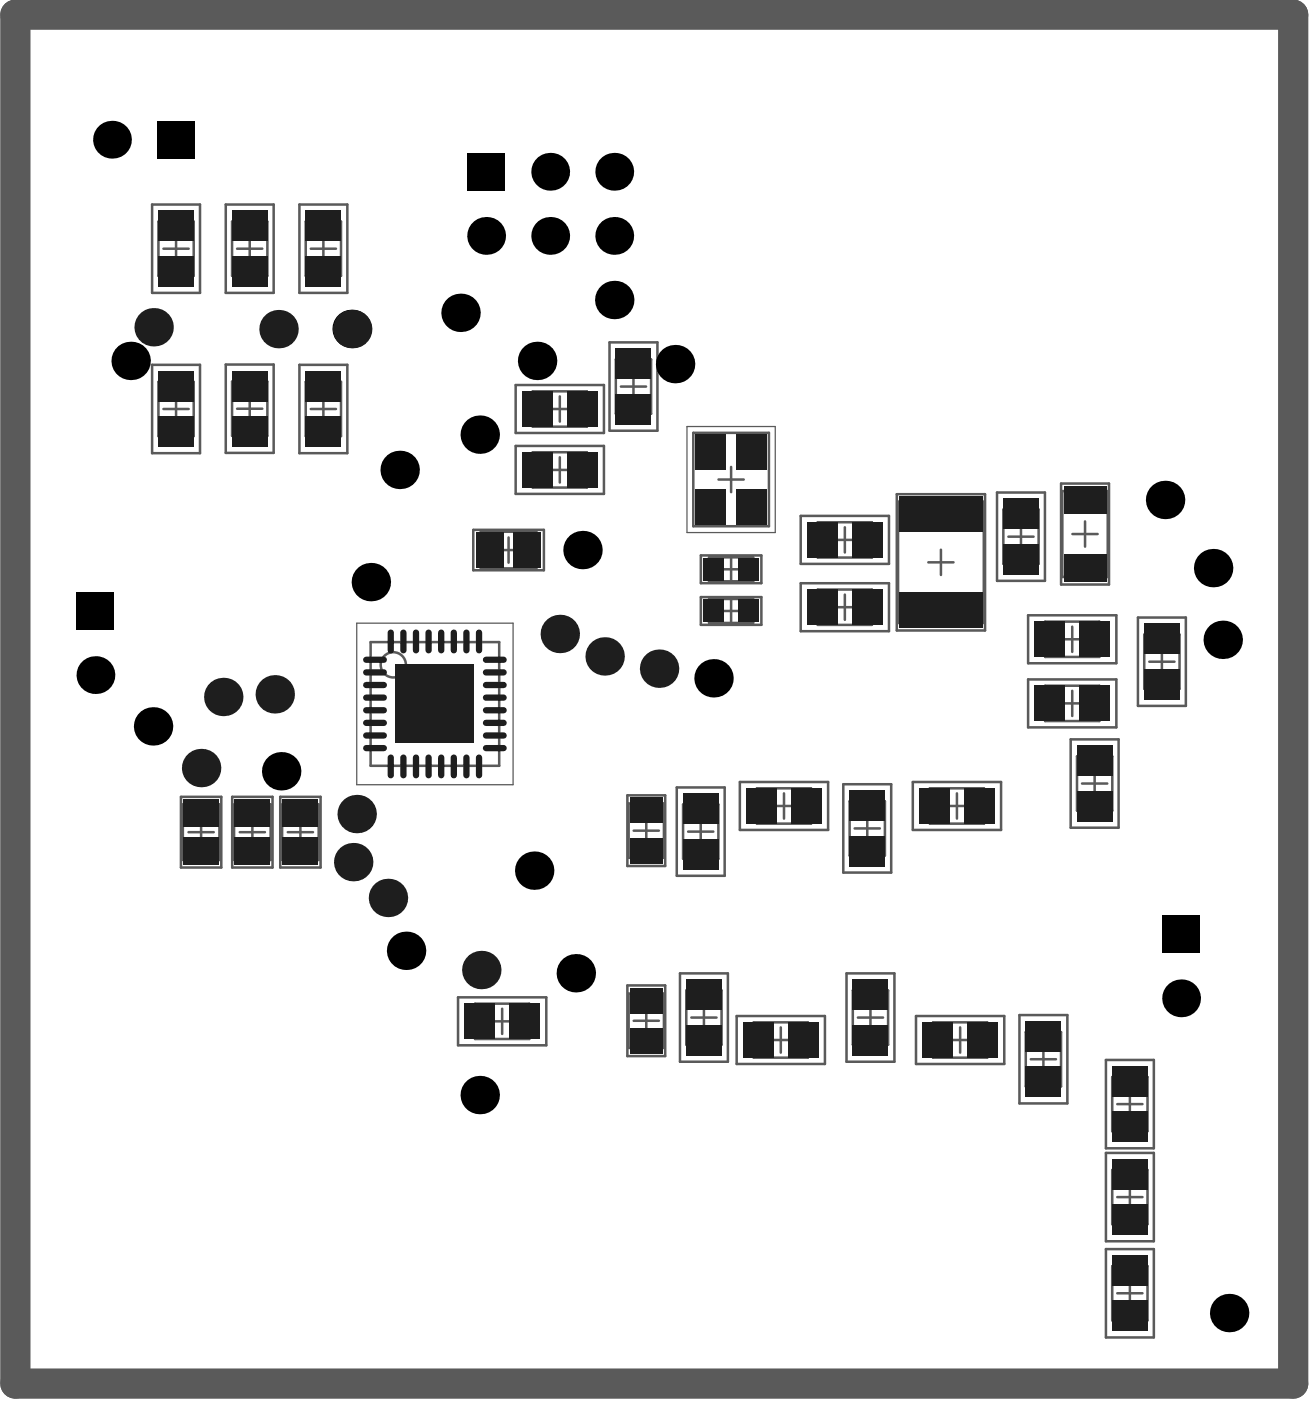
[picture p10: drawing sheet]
<svg xmlns="http://www.w3.org/2000/svg" width="173mm" height="185mm" viewBox="0 0 173 185" stroke-linecap="round" stroke-linejoin="round" font-family="sans-serif">
<g fill="none" stroke="#5a5a5a" stroke-width=".33">
<path d="M20.1 27h6.3v11.6h-6.3zM20.9 29.2h4.7v7.2h-4.7zM21.6 32.8h3.3M23.2 31.2v3.3M29.8 27h6.3v11.6h-6.3zM30.6 29.2h4.7v7.2h-4.7zM31.3 32.8h3.3M33 31.2v3.3M39.5 27h6.3v11.6h-6.3zM40.3 29.2h4.7v7.2h-4.7zM41 32.8h3.3M42.7 31.2v3.3"/>
<path d="M20.1 48.1h6.3v11.7h-6.3zM20.9 50.4h4.7v7.1h-4.7zM21.6 54h3.3M23.2 52.3v3.3M29.8 48.1h6.3v11.7h-6.3zM30.6 50.3h4.7v7.2h-4.7zM31.3 53.9h3.3M33 52.3v3.3M39.5 48.1h6.3v11.7h-6.3zM40.3 50.4h4.7v7.1h-4.7zM41 54h3.3M42.7 52.3v3.3"/>
<path d="M68 50.8h11.7v6.3h-11.7zM68 58.8h11.7v6.4h-11.7zM70.3 51.6h7.1v4.7h-7.1zM70.3 59.7h7.1v4.6h-7.1zM72.2 54h3.3M73.9 52.3v3.3M80.4 45.2h6.4v11.6h-6.4zM81.3 47.4h4.6v7.2h-4.6zM81.9 51h3.4M83.6 49.3v3.4M91.5 57.1h10v12.3h-10zM62.4 69.9h9.4v5.3h-9.4z"/>
<path d="M63.4 70.2h7.4v4.8h-7.4zM65.4 72.6h3.4M67.1 70.9v3.3M72.2 62h3.3M73.9 60.3v3.4M92.5 73.3h8v3.6h-8zM92.5 78.8h8v3.6h-8zM93.6 73.5h5.8v3.2h-5.8zM93.6 79h5.8v3.2h-5.8zM94.8 63.3h3.3M94.9 75.1h3.2M96.5 61.6v3.3"/>
<path d="M96.5 73.5v3.2M96.5 79v3.2M105.7 68.1h11.6v6.3h-11.6zM105.7 77h11.6v6.3h-11.6zM107.9 77.8h7.2v4.7h-7.2zM107.9 68.9h7.2v4.7h-7.2zM109.8 71.2h3.3M111.5 69.6v3.3M111.5 78.5v3.3M118.3 65.2h11.7v18h-11.7zM118.5 66.2h11.3v16h-11.3zM122.5 74.2h3.3"/>
<path d="M124.2 72.5v3.4M131.6 65h6.3v11.6h-6.3zM132.4 67.2h4.7v7.2h-4.7zM133.1 70.8h3.3M134.7 69.1v3.4M140 63.8h6.3v13.3h-6.3zM140.2 64.8h6v11.3h-6zM141.5 70.5h3.3M143.2 68.8v3.3M48.9 84.7h17v16.3h-17zM55.7 92.9h3.4M57.4 91.2v3.3"/>
<path d="M94.9 80.6h3.2M109.8 80.1h3.3M135.7 81.2h11.6v6.3h-11.6zM135.7 89.6h11.6v6.4h-11.6zM137.9 82h7.2v4.7h-7.2zM137.9 90.5h7.2v4.6h-7.2zM139.8 92.8h3.3M139.8 84.3h3.3M141.3 97.6h6.3v11.6h-6.3zM141.5 82.7v3.3M141.5 91.1v3.4M142.1 99.8h4.7v7.2h-4.7z"/>
<path d="M150.2 81.5h6.3v11.6h-6.3zM151 83.7h4.6v7.2h-4.6zM151.7 87.3h3.3M153.3 85.6v3.4M23.9 105.1h5.3v9.4h-5.3zM24.1 106.1h4.9v7.4h-4.9zM24.9 109.8h3.3M26.5 108.1v3.4M30.6 105.1h5.4v9.4h-5.4zM30.9 106.1h4.8v7.4h-4.8zM31.6 109.8h3.4M33.3 108.1v3.4"/>
<path d="M37 105.1h5.3v9.4h-5.3zM37.2 106.1h4.9v7.4h-4.9zM38 109.8h3.3M39.6 108.1v3.4M82.8 104.9h5v9.4h-5zM83 106h4.6v7.2h-4.6zM83.6 109.6h3.3M85.3 107.9v3.4M89.3 103.9h6.3v11.7h-6.3zM90.1 106.1h4.7v7.2h-4.7zM90.8 109.7h3.3M92.5 108.1v3.3"/>
<path d="M97.6 103.2h11.7v6.3h-11.7zM99.9 104h7.1v4.7h-7.1zM101.8 106.3h3.3M103.5 104.7v3.3M111.3 103.5h6.3v11.6h-6.3zM112.1 105.7h4.7v7.2h-4.7zM112.8 109.3h3.3M114.4 107.6v3.4M120.4 103.2h11.7v6.3h-11.7zM122.7 104h7.1v4.7h-7.1zM124.6 106.3h3.3M126.3 104.7v3.3"/>
<path d="M142.8 103.4h3.3M144.4 101.7v3.3M60.4 131.6h11.7v6.3h-11.7zM62.7 132.4h7.1v4.7h-7.1zM64.6 134.8h3.3M66.3 133.1v3.3M82.8 130h5v9.3h-5zM83 131.1h4.6v7.2h-4.6zM83.6 134.7h3.3M85.3 133v3.4M89.7 128.4h6.3v11.7h-6.3zM90.6 130.7h4.6v7.1h-4.6z"/>
<path d="M91.2 134.3h3.4M92.9 132.6v3.3M97.2 134.1h11.7v6.3h-11.7zM99.5 134.9h7.1v4.7h-7.1zM101.4 137.2h3.3M103 135.6v3.3M111.7 128.4h6.3v11.7h-6.3zM112.5 130.7h4.7v7.1h-4.7zM113.2 134.3h3.3M114.9 132.6v3.3M120.9 134.1h11.6v6.3h-11.6zM123.1 134.9h7.2v4.7h-7.2z"/>
<path d="M125 137.2h3.4M126.7 135.6v3.3M134.5 133.9h6.3v11.7h-6.3zM135.4 136.2h4.6v7.1h-4.6zM136 139.8h3.3M137.7 138.1v3.3M145.9 139.9h6.4v11.6h-6.4zM145.9 152.1h6.4v11.7h-6.4zM146.8 142.1h4.6v7.2h-4.6zM146.8 154.4h4.6v7.1h-4.6zM147.4 158h3.4M147.4 145.7h3.4"/>
<path d="M149.1 144v3.4M149.1 156.3v3.3M145.9 164.8h6.4v11.7h-6.4zM146.8 167.1h4.6v7.1h-4.6zM147.4 170.6h3.4M149.1 169v3.3"/>
<circle cx="51.9" cy="87.7" r="1.66"/>
</g>
<path d="M90.7 56.3h11.6v14h-11.6zM47.1 82.2h20.6v21.3h-20.6z" fill="none" stroke="#5a5a5a" stroke-width=".17"/>
<path d="M2 1.9h168.6v180.7h-168.6z" fill="none" stroke="#5a5a5a" stroke-width="4"/>
<g fill="#000">
<circle cx="14.8" cy="18.4" r="2.49"/>
<circle cx="64.2" cy="31.1" r="2.49"/>
<circle cx="72.6" cy="22.7" r="2.49"/>
<circle cx="72.6" cy="31.1" r="2.49"/>
<circle cx="81.1" cy="22.7" r="2.49"/>
<circle cx="81.1" cy="31.1" r="2.49"/>
<circle cx="81.1" cy="39.6" r="2.53"/>
<circle cx="17.2" cy="47.6" r="2.53"/>
<circle cx="46.4" cy="43.4" r="2.53"/>
<circle cx="60.8" cy="41.3" r="2.53"/>
<circle cx="63.3" cy="57.4" r="2.53"/>
<circle cx="70.9" cy="47.6" r="2.53"/>
<circle cx="89.1" cy="48" r="2.53"/>
<circle cx="48.9" cy="76.8" r="2.53"/>
<circle cx="52.7" cy="62" r="2.53"/>
<circle cx="76.9" cy="72.6" r="2.53"/>
<circle cx="153.7" cy="66" r="2.53"/>
<circle cx="160.1" cy="75" r="2.53"/>
<circle cx="12.6" cy="89.1" r="2.49"/>
<circle cx="20.2" cy="95.8" r="2.53"/>
<circle cx="94.2" cy="89.5" r="2.53"/>
<circle cx="161.3" cy="84.4" r="2.53"/>
<circle cx="37.1" cy="101.8" r="2.53"/>
<circle cx="70.5" cy="114.9" r="2.53"/>
<circle cx="53.6" cy="125.5" r="2.53"/>
<circle cx="76" cy="128.4" r="2.53"/>
<circle cx="155.9" cy="131.7" r="2.49"/>
<circle cx="63.3" cy="144.5" r="2.53"/>
<circle cx="162.2" cy="173.3" r="2.53"/>
</g>
<g fill="#000">
<path d="M20.7 15.9h5v5h-5z" fill-rule="evenodd"/>
<path d="M61.7 20.2h4.9v5h-4.9z" fill-rule="evenodd"/>
<path d="M10.1 78.1h5v5h-5z" fill-rule="evenodd"/>
<path d="M153.4 120.8h4.9v5h-4.9z" fill-rule="evenodd"/>
</g>
<g fill="#1e1e1e">
<path d="M30.6 54.9h4.7v4h-4.7z" fill-rule="evenodd"/>
<path d="M30.6 33.8h4.7v4h-4.7z" fill-rule="evenodd"/>
<path d="M30.6 27.8h4.7v4h-4.7z" fill-rule="evenodd"/>
</g>
<circle cx="46.5" cy="43.4" r="2.53" fill="#1e1e1e"/>
<path d="M51.6 83.5v2.3M53.2 83.5v2.3M54.9 83.5v2.3M58.2 83.5v2.3M59.9 83.5v2.3M61.5 83.5v2.3M64.1 98.7h2.4M64.1 97h2.4M64.1 95.4h2.4M64.1 92.1h2.4M64.1 90.4h2.4M64.1 88.7h2.4" fill="none" stroke="#1e1e1e" stroke-width=".83"/>
<g fill="#1e1e1e">
<path d="M90.6 135.3h4.6v4h-4.6z" fill-rule="evenodd"/>
<path d="M90.6 129.3h4.6v4h-4.6z" fill-rule="evenodd"/>
<path d="M98 134.9h4v4.7h-4z" fill-rule="evenodd"/>
<path d="M104 134.9h4v4.7h-4z" fill-rule="evenodd"/>
<path d="M30.6 48.9h4.7v4h-4.7z" fill-rule="evenodd"/>
<path d="M37.3 105.5h4.7v3.6h-4.7z" fill-rule="evenodd"/>
<path d="M37.3 110.5h4.7v3.6h-4.7z" fill-rule="evenodd"/>
</g>
<path d="M51.6 100v2.3M53.2 100v2.3M54.9 100v2.3M58.2 100v2.3M59.9 100v2.3M61.5 100v2.3M64.1 93.7h2.4M64.1 87.1h2.4" fill="none" stroke="#1e1e1e" stroke-width=".83"/>
<g fill="#1e1e1e">
<circle cx="79.8" cy="86.6" r="2.53"/>
<circle cx="87" cy="88.2" r="2.53"/>
<circle cx="20.3" cy="43.2" r="2.53"/>
</g>
<g fill="#1e1e1e">
<path d="M92.8 73.6h2.7v3h-2.7z" fill-rule="evenodd"/>
<path d="M92.8 79.1h2.7v3h-2.7z" fill-rule="evenodd"/>
<path d="M91.8 64.6h4v4.7h-4z" fill-rule="evenodd"/>
<path d="M91.8 57.3h4v4.6h-4z" fill-rule="evenodd"/>
<path d="M98.5 104h4v4.7h-4z" fill-rule="evenodd"/>
<path d="M97.5 73.6h2.6v3h-2.6z" fill-rule="evenodd"/>
<path d="M97.5 79.1h2.6v3h-2.6z" fill-rule="evenodd"/>
<path d="M97.1 64.6h4v4.7h-4z" fill-rule="evenodd"/>
<path d="M97.1 57.3h4v4.6h-4z" fill-rule="evenodd"/>
<path d="M104.5 104h3.9v4.7h-3.9z" fill-rule="evenodd"/>
<path d="M112.5 77.8h4v4.7h-4z" fill-rule="evenodd"/>
<path d="M112.5 68.9h4v4.7h-4z" fill-rule="evenodd"/>
<path d="M20.9 55h4.7v4h-4.7z" fill-rule="evenodd"/>
<path d="M20.9 33.8h4.7v4h-4.7z" fill-rule="evenodd"/>
<path d="M20.9 27.8h4.7v4h-4.7z" fill-rule="evenodd"/>
</g>
<path d="M48.3 95.4h2.4M48.3 97h2.4M48.3 98.7h2.4M48.3 88.7h2.4M48.3 90.4h2.4M48.3 92.1h2.4M56.6 83.5v2.3" fill="none" stroke="#1e1e1e" stroke-width=".83"/>
<g fill="#1e1e1e">
<path d="M40.3 55h4.7v4h-4.7z" fill-rule="evenodd"/>
<path d="M40.3 33.8h4.7v4h-4.7z" fill-rule="evenodd"/>
<path d="M40.3 27.8h4.7v4h-4.7z" fill-rule="evenodd"/>
</g>
<g fill="#1e1e1e">
<circle cx="36.8" cy="43.4" r="2.53"/>
<circle cx="73.9" cy="83.7" r="2.53"/>
</g>
<path d="M63.2 83.5v2.3" fill="none" stroke="#1e1e1e" stroke-width=".83"/>
<g fill="#1e1e1e">
<path d="M127.7 134.9h4v4.7h-4z" fill-rule="evenodd"/>
<path d="M121.7 134.9h4v4.7h-4z" fill-rule="evenodd"/>
<path d="M135.4 134.8h4.6v4h-4.6z" fill-rule="evenodd"/>
<path d="M151 88.3h4.6v4h-4.6z" fill-rule="evenodd"/>
<path d="M151 82.3h4.6v4h-4.6z" fill-rule="evenodd"/>
<path d="M24.2 105.5h4.7v3.6h-4.7z" fill-rule="evenodd"/>
<path d="M24.2 110.5h4.7v3.6h-4.7z" fill-rule="evenodd"/>
<path d="M20.9 49h4.7v4h-4.7z" fill-rule="evenodd"/>
</g>
<g fill="#1e1e1e">
<circle cx="26.5" cy="101.3" r="2.53"/>
<circle cx="29.5" cy="92" r="2.53"/>
<circle cx="47.1" cy="107.4" r="2.53"/>
<circle cx="51.2" cy="118.5" r="2.53"/>
<circle cx="46.6" cy="113.8" r="2.53"/>
</g>
<path d="M56.6 100v2.3" fill="none" stroke="#1e1e1e" stroke-width=".83"/>
<circle cx="36.3" cy="91.6" r="2.53" fill="#1e1e1e"/>
<path d="M48.3 87.1h2.4M48.3 93.7h2.4" fill="none" stroke="#1e1e1e" stroke-width=".83"/>
<g fill="#1e1e1e">
<path d="M40.3 49h4.7v4h-4.7z" fill-rule="evenodd"/>
<path d="M67.3 132.4h4v4.7h-4z" fill-rule="evenodd"/>
<path d="M61.3 132.4h4v4.7h-4z" fill-rule="evenodd"/>
</g>
<circle cx="63.5" cy="128" r="2.53" fill="#1e1e1e"/>
<path d="M63.2 100v2.3" fill="none" stroke="#1e1e1e" stroke-width=".83"/>
<g fill="#1e1e1e">
<path d="M74.9 51.6h4v4.7h-4z" fill-rule="evenodd"/>
<path d="M68.9 51.6h4v4.7h-4z" fill-rule="evenodd"/>
<path d="M74.9 59.7h4v4.6h-4z" fill-rule="evenodd"/>
<path d="M68.9 59.7h4v4.6h-4z" fill-rule="evenodd"/>
<path d="M81.3 52h4.6v4h-4.6z" fill-rule="evenodd"/>
<path d="M81.3 46h4.6v4h-4.6z" fill-rule="evenodd"/>
<path d="M90.1 104.7h4.7v4h-4.7z" fill-rule="evenodd"/>
<path d="M90.1 110.7h4.7v4h-4.7z" fill-rule="evenodd"/>
<path d="M106.5 77.8h4v4.7h-4z" fill-rule="evenodd"/>
<path d="M135.4 140.8h4.6v4h-4.6z" fill-rule="evenodd"/>
<path d="M127.3 104h4v4.7h-4z" fill-rule="evenodd"/>
<path d="M121.3 104h4v4.7h-4z" fill-rule="evenodd"/>
<path d="M132.4 71.8h4.7v4h-4.7z" fill-rule="evenodd"/>
<path d="M118.7 78.2h10.9v4.7h-10.9z" fill-rule="evenodd"/>
<path d="M146.8 153h4.6v4h-4.6z" fill-rule="evenodd"/>
<path d="M146.8 159h4.6v3.9h-4.6z" fill-rule="evenodd"/>
<path d="M146.8 165.6h4.6v4h-4.6z" fill-rule="evenodd"/>
<path d="M146.8 171.6h4.6v4h-4.6z" fill-rule="evenodd"/>
<path d="M146.8 146.7h4.6v4h-4.6z" fill-rule="evenodd"/>
<path d="M146.8 140.7h4.6v4h-4.6z" fill-rule="evenodd"/>
<path d="M142.1 104.4h4.7v4h-4.7z" fill-rule="evenodd"/>
<path d="M142.1 98.4h4.7v4h-4.7z" fill-rule="evenodd"/>
<path d="M142.5 82h4v4.7h-4z" fill-rule="evenodd"/>
<path d="M142.5 90.5h4v4.6h-4z" fill-rule="evenodd"/>
<path d="M67.8 70.2h3.6v4.7h-3.6z" fill-rule="evenodd"/>
<path d="M62.8 70.2h3.6v4.7h-3.6z" fill-rule="evenodd"/>
<path d="M106.5 68.9h4v4.7h-4z" fill-rule="evenodd"/>
<path d="M132.4 65.8h4.7v4h-4.7z" fill-rule="evenodd"/>
<path d="M118.7 65.5h10.9v4.7h-10.9z" fill-rule="evenodd"/>
<path d="M112.5 135.3h4.7v4h-4.7z" fill-rule="evenodd"/>
<path d="M83.1 135.7h4.3v3.3h-4.3z" fill-rule="evenodd"/>
<path d="M112.5 129.3h4.7v4h-4.7z" fill-rule="evenodd"/>
<path d="M83.1 130.4h4.3v3.3h-4.3z" fill-rule="evenodd"/>
<path d="M31 105.5h4.6v3.6h-4.6z" fill-rule="evenodd"/>
<path d="M31 110.5h4.6v3.6h-4.6z" fill-rule="evenodd"/>
<path d="M112.1 110.3h4.7v4h-4.7z" fill-rule="evenodd"/>
<path d="M112.1 104.3h4.7v4h-4.7z" fill-rule="evenodd"/>
<path d="M83.1 110.6h4.3v3.3h-4.3z" fill-rule="evenodd"/>
<path d="M83.1 105.3h4.3v3.3h-4.3z" fill-rule="evenodd"/>
<path d="M140.3 73.1h5.7v3.7h-5.7z" fill-rule="evenodd"/>
<path d="M136.5 82h4v4.7h-4z" fill-rule="evenodd"/>
<path d="M136.5 90.5h4v4.6h-4z" fill-rule="evenodd"/>
<path d="M140.3 64.1h5.7v3.7h-5.7z" fill-rule="evenodd"/>
<path d="M52.2 87.7h10.3v10.3h-10.3z" fill-rule="evenodd"/>
</g>
</svg>
